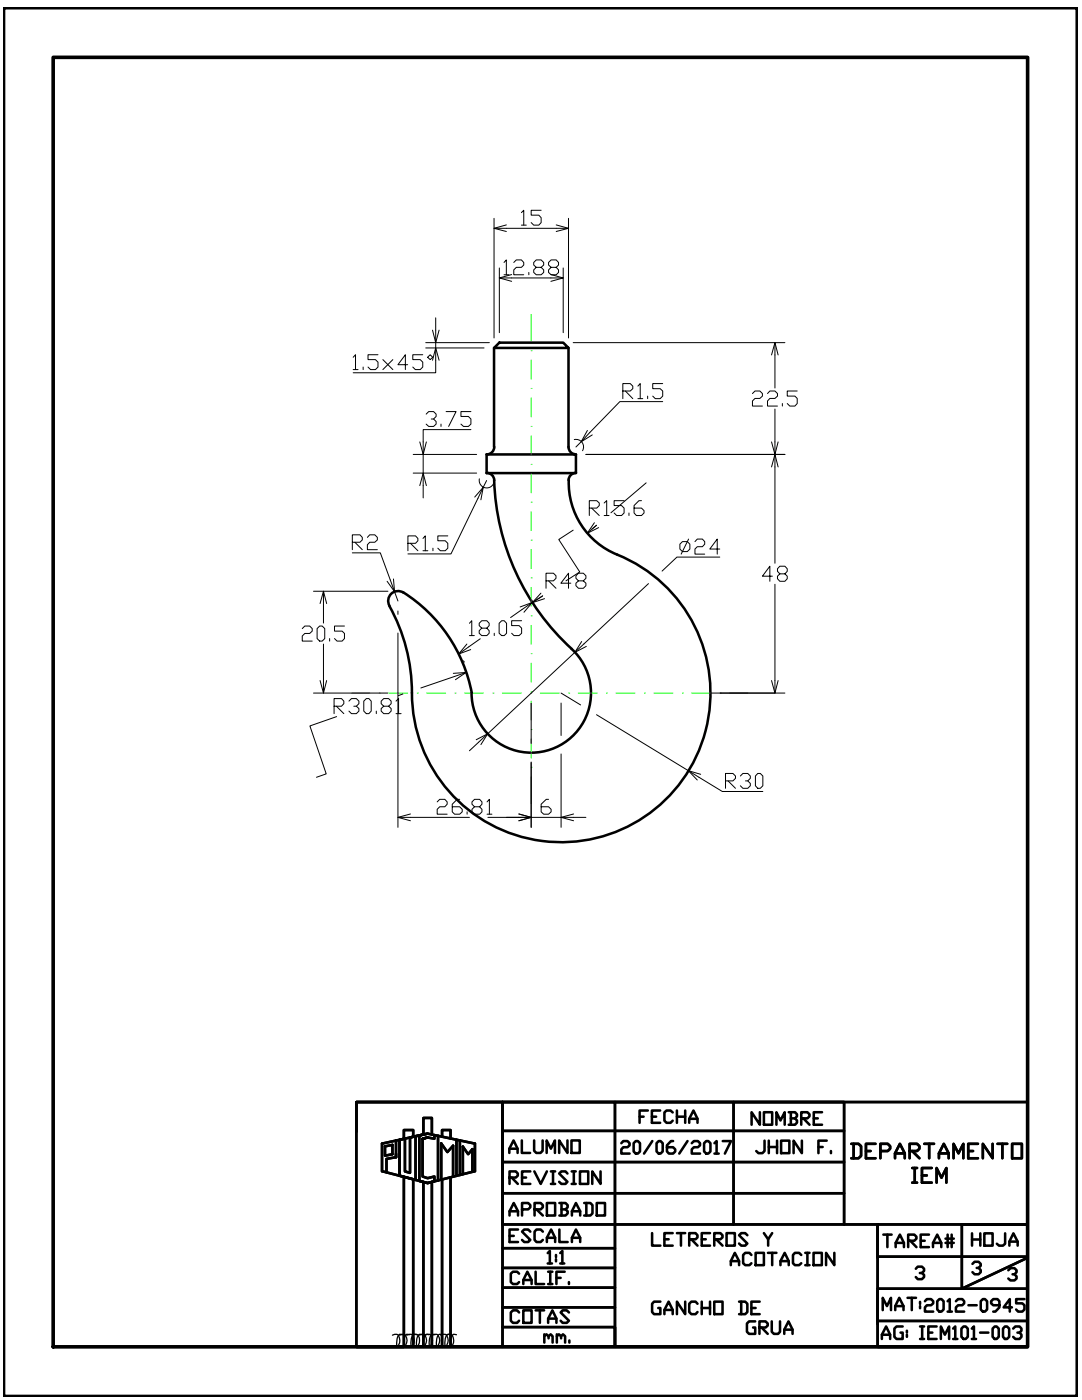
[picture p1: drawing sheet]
<svg xmlns="http://www.w3.org/2000/svg" width="216mm" height="279mm" viewBox="0 0 216 279" stroke-linecap="round" stroke-linejoin="round" font-family="sans-serif">
<!-- layer: Perfil visible -->
<path d="M98.6 69.4v19.8M99.6 68.4h12.8l1 1h-14.8zM113.4 69.4v19.8a1.5 1.5 0 0 0 1.5 1.5M97.1 90.7h17.8v3.7h-17.8zM97.1 94.4a1.5 1.5 0 0 1 1.5 1.4 47.5 47.5 0 0 0 15.5 33.7M98.6 89.2a1.5 1.5 0 0 1-1.5 1.5M113.5 95.8a15.5 15.5 0 0 0 9.6 14.9 29.8 29.8 0 0 1 4.9 52.7 29.8 29.8 0 0 1-45.8-26.5 35.7 35.7 0 0 0-4.5-16M114.6 90.6v.1M114.9 94.4a1.5 1.5 0 0 0-1.5 1.4M80.5 118.2a30.6 30.6 0 0 1 13.6 20.1M80.5 118.3a1.97 1.97 0 0 0-2.4 .2 1.97 1.97 0 0 0-.4 2.4M114 129.5a11.9 11.9 0 0 1-3.2 19.7 11.9 11.9 0 0 1-16.7-10.9" fill="none" stroke="#000" stroke-width=".51"/>
<!-- layer: continua -->
<g fill="none" stroke="#000" stroke-width=".51">
<path d="M71.1 219.9h133.9v48.9h-133.9zM100.3 219.9h22.4v48.9v-3.9h-22.4M100.3 219.9v24.5h104.7M100.3 219.9v13.8M122.7 219.9h23.7v24.5M146.4 219.9h22v24.5M71.1 225.9v-6h29.2v48.9M76.2 228.2l9.1-2 9.5 2v5.5l-9.5 2.4-9.1-2.4zM76.8 228.8l1.5-.3v1.8l-1.5 .3zM79 227.6v3.3l-1.9 .4v2.6M79.8 227.6l-.1-.1v7.2M80.6 234.9v33.9h-9.5h9.5"/>
<path d="M82.5 226.9v-1.4h-1.9v1.8M82.5 235.3v33.5M84.1 226.5l-.4 .1v9.1l1.6 .4 1.4-.4v-.9l-1.4 .3-1-.3v-7.5l1-.3-1 .3M84.5 235.9v32.9M85.3 226.2l-2.4 .6v8.7l-3.2-.9v-7.1l1.1-.3v6.6l1 .3v-7.1l1.1-.2M86.2 226.4v-3.3h-1.7v3.4M86.2 235.9v32.9M86.7 226.5v.8l-1.4-.3M87.4 226.7v8.9M88.2 226.8v-1.3h1.7v1.7M88.2 235.4v33.4M89.9 235v33.8"/>
<path d="M90.4 234.8v-6.1l-1.1 1.2-1.3-1.7v7.2M91.1 227.5v7.2M91.8 227.6v6.9M94.3 233.9v-4.6l-.9 1-1-1.5v5.5M100.3 231.9h68.1M100.3 225.7h68.1M101.6 230.1v-.9l.9-1.6 .8 1.6v.9M101.6 229.2h1.7M101.7 235h1.2l.4-.4v-.4l-.4-.4h-1.2v2.5M102.1 235l1.2 1.3M104.1 227.6v2.5h1.7M104.2 235h.8"/>
<path d="M105.8 233.8h-1.6v2.5h1.6M106.6 227.6v2.1l.4 .4h.9l.4-.4v-2.1M106.6 233.8l1.3 2.5 1.2-2.5M109.1 230.1v-2.5l.8 1.6 .8-1.6v2.5M109.9 236.3h.9M109.9 233.8h.9M110.3 233.8v2.5M113.2 234.2l-.4-.4h-.8l-.4 .4 1.6 1.7-.4 .4h-.8l-.4-.4M113.2 227.6v2.5l-1.6-2.5v2.5M114 227.6h1.7v2.5h-1.7zM114.1 236.3h.8M114.1 233.8h.8"/>
<path d="M114.5 233.8v2.5M115.7 233.8h1.7v2.5h-1.7zM119.8 233.8v2.5l-1.6-2.5v2.5M124 228.1l.4-.4h.8l.4 .4v.5l-.4 .4h-.8l-.4 .4v.8h1.6M126.4 228.1l.5-.4h.4l.4 .4v1.7l-.4 .4h-.4l-.5-.4zM127.6 222.9h.8M129.3 221.6h-1.7v2.5M130.1 222.9h.8M130.2 227.7l-1.7 2.5M131.4 227.7h.4l.4 .4v1.7l-.4 .4h-.4l-.4-.4v-1.7zM131.7 221.6h-1.6v2.5h1.6M134.2 222l-.4-.4h-.8l-.4 .4v1.7l.4 .4h.8l.4-.4"/>
<path d="M134.3 227.7h-.4l-.8 .9v1.2l.4 .4h.8l.4-.4v-.4l-.4-.4h-1.2M135.1 222.9h1.6M135.1 221.6v2.5M136.7 221.6v2.5M137.2 227.7l-1.7 2.5M137.5 224.1v-.8l.9-1.7 .8 1.7v.8M137.5 223.3h1.7M138 228.1l.5-.4h.8l.4 .4v.5l-.4 .4h-.8l-.5 .4v.8h1.7M140.5 228.1l.4-.4h.4l.5 .4v1.7l-.5 .4h-.4l-.4-.4zM142.6 228.1l.4-.4v2.5M142.6 230.2h.8M144.2 227.7h1.7l-1.3 2.5"/>
<path d="M151.6 222v2.5l-1.6-2.5v2.5M152.4 222h1.7v2.5h-1.7zM152.6 227.6v2.1l-.5 .4h-.8l-.4-.4M153.4 227.6v2.5M153.4 228.9h1.7M154.9 224.5v-2.5l.8 1.6 .9-1.6v2.5M155.1 227.6v2.5M155.9 227.6h1.6v2.5h-1.6zM157.4 222h1.3l.3 .4v.4l-.3 .4M157.8 223.2h.9l.3 .4v.4l-.3 .5h-1.3M157.8 222v2.5M159.9 223.2h1.2l.4-.4v-.4l-.4-.4h-1.2v2.5"/>
<path d="M160 227.6v2.5l-1.6-2.5v2.5M160.3 223.2l1.2 1.3M162.4 223.2h.8M163.3 228.9h.9M164 222h-1.6v2.5h1.6M165 227.6h-1.7v2.5M165.8 229.7v.4M168.4 238.1h-68.1v6.3M169.9 228.3h1.4l.5 .4v2l-.5 .5h-1.4M170.3 228.3v2.9M172.8 229.7h.9M174.7 228.3h-1.9v2.9h1.9"/>
<path d="M175.7 229.7h1.5l.4-.5v-.5l-.4-.4h-1.5v2.9M178.6 231.2v-1l1-1.9 .9 1.9v1M178.6 230.2h1.9M181.5 229.7h1.5l.5-.5v-.5l-.5-.4h-1.5v2.9M182 229.7l1.5 1.5M182 233.1h1M182 236h1M182.5 233.1v2.9M184 234.6h.9M184.4 228.3h2M185.4 228.3v2.9M185.9 233.1h-1.9v2.9h1.9"/>
<path d="M186.9 236v-2.9l1 1.9 .9-1.9v2.9M187.4 231.2v-1l.9-1.9 1 1.9v1M187.4 230.2h1.9M190.3 231.2v-2.9l.9 1.9 1-1.9v2.9M193.2 229.7h1M195.1 228.3h-1.9v2.9h1.9M198.1 228.3v2.9l-2-2.9v2.9M199 228.3h2M200 228.3v2.9M202 228.3h1.9v2.9h-1.9zM100.3 257h22.4M100.3 253h22.4"/>
<path d="M100.3 249.1h22.4M101.7 242.6v-.9l.8-1.6 .9 1.6v.9M101.7 246.6h.8M101.7 241.7h1.7M103.4 245.4h-1.7v2.5h1.7M103.6 254.2l-.4-.4h-.9l-.4 .4v1.7l.4 .4h.9l.4-.4M104.2 241.4h1.2l.4-.5v-.4l-.4-.4h-1.2v2.5M104.4 256.3v-.8l.8-1.7 .9 1.7v.8M104.4 255.5h1.7M105.8 245.8l-.4-.4h-.8l-.4 .4 1.6 1.7-.4 .4h-.8l-.4-.4M106.7 241.4h1.2l.4-.5v-.4l-.4-.4h-1.2v2.5M106.9 253.8v2.5h1.7"/>
<path d="M107 241.4l1.3 1.2M108.3 245.8l-.4-.4h-.9l-.3 .4v1.7l.3 .4h.9l.4-.4M109.1 247.9v-.9l.9-1.6 .8 1.6v.9M109.1 240.1h1.7v2.5h-1.7zM109.1 247h1.7M109.3 250.1l.4-.4v2.5M109.3 252.2h.8M109.4 253.8h.8M109.4 256.3h.8M109.8 253.8v2.5M110.9 250.5v.4M110.9 251.3v.4"/>
<path d="M111 255h.9M111.6 245.4v2.5h1.7M111.6 240.1h1.2l.5 .4v.4l-.5 .5M111.8 250.1l.4-.4v2.5M111.8 252.2h.8M112 241.4h.8l.5 .3v.5l-.5 .4h-1.2M112 240.1v2.5M112.7 253.8h-1.7v2.5M113.5 255.9v.4M114.1 247.9v-.9l.8-1.6 .9 1.6v.9M114.1 242.6v-.9l.8-1.6 .9 1.6v.9M114.1 247h1.7"/>
<path d="M114.1 241.7h1.7M116.6 240.1h1.2l.4 .4v1.7l-.4 .4h-1.2M117 240.1v2.5M119.1 240.1h1.6v2.5h-1.6zM130.1 246.1v2.5h1.7M131.8 259.8h-1.3l-.4 .4v1.6l.4 .5h1.3v-1.3h-.5M132.6 247.3h.8M134.2 246.1h-1.6v2.5h1.6M135.1 246.1h1.6M135.9 246.1v2.5M136.7 259.8v2.5l-1.6-2.5v2.5M137.5 247.3h1.3l.4-.4v-.4l-.4-.4h-1.3v2.5"/>
<path d="M138 247.3l1.2 1.3M140 247.3h.8M140 259.8v2.5M141.7 246.1h-1.7v2.5h1.7M141.7 259.8v2.5M142.5 247.3h1.2l.5-.4v-.4l-.5-.4h-1.2v2.5M142.5 259.8h1.7v2.5h-1.7zM142.9 247.3l1.3 1.3M145 246.1h1.6v2.5h-1.6zM145.8 252.5v-.8l.8-1.7 .9 1.7v.8M145.8 251.7h1.7M147.5 259.8h1.2l.4 .4v1.6l-.4 .5h-1.2"/>
<path d="M147.9 259.8v2.5M149.1 246.5l-.4-.4h-.8l-.4 .4 1.6 1.7-.4 .4h-.8l-.4-.4M149.9 250.5l-.4-.5h-.8l-.4 .5v1.6l.4 .4h.8l.4-.4M150.8 250h1.6v2.5h-1.6zM151.6 259.8h-1.7v2.5h1.7M152.4 246.1l.9 1.2v1.3M153.2 250h1.7M154.1 246.1l-.8 1.2M154.1 250v2.5M155.7 252.5v-.8l.9-1.7 .8 1.7v.8M155.7 251.7h1.7M159.9 250.5l-.4-.5h-.9l-.4 .5v1.6l.4 .4h.9l.4-.4"/>
<path d="M160.7 250h.8M160.7 252.5h.8M161.1 250v2.5M162.3 250h1.7v2.5h-1.7zM166.5 250v2.5l-1.7-2.5v2.5M175.1 251v-6.6v24.4h29.9h-29.9M175.1 257.6v6.7M175.2 250.8h29.8v6.4h-29.9M176.3 246.4h1.6M177.1 246.4v2.5M178.7 248.9v-.9l.9-1.6 .8 1.6v.9M178.7 248h1.7"/>
<path d="M181.1 259h1.7M181.2 247.6h1.2l.5-.4v-.4l-.5-.4h-1.2v2.5M181.6 247.6l1.3 1.3M181.9 259v2.5M182.7 253.2l.4-.4h.9l.4 .4v.4l-.4 .5h-.5M183.6 259.8v.4M183.7 247.6h.8M184 254.1l.4 .3v.5l-.4 .4h-.9l-.4-.4M184.6 259.7l.3-.4h.9l.4 .4v.4l-.4 .4h-.9l-.3 .4v.9h1.6M185.4 246.4h-1.7v2.5h1.7M186.2 248.9v-.9l.8-1.6 .8 1.6v.9M186.2 248h1.6"/>
<path d="M187 259.7l.4-.4h.5l.4 .4v1.6l-.4 .5h-.5l-.4-.5zM188.7 248h1.6M188.7 247.2h1.6M189.1 259.7l.4-.4v2.5M189.1 246.4v2.5M189.9 246.4v2.5M190.7 259.7l.5-.4h.8l.4 .4v.4l-.4 .4h-.8l-.5 .4v.9h1.7M194 246.1v2.5M194 247.4h1.6M194 252.2l.5-.4h.8l.4 .4v.4l-.4 .4h-.4M195.3 253l.4 .5v.4l-.4 .4h-.8l-.5-.4M195.6 246.1v2.5"/>
<path d="M195.7 259.7l.4-.4h.4l.5 .4v1.6l-.5 .5h-.4l-.4-.5zM195.8 244.4h9.2h-13.1v12.8l13.1-6.2v6.6M196.4 246.1h1.7v2.5h-1.7zM200.6 246.1v2.1l-.5 .4h-.8l-.4-.4M201.2 253.5l.4-.4h.8l.4 .4v.4l-.4 .4h-.4M201.4 248.6v-.8l.8-1.7 .9 1.7v.8M201.4 247.8h1.7M202.4 254.3l.4 .4v.5l-.4 .3h-.8l-.4-.3M204.4 259.3h-1.6v.8h1.2l.4 .4v.8l-.4 .5h-.9l-.3-.5M100.3 260.9h22.4M103.6 261.9l-.4-.4h-.9l-.4 .4v1.7l.4 .4h.9l.4-.4M104.4 261.5h1.7v2.5h-1.7z"/>
<path d="M106.9 261.5h1.7M107.7 261.5v2.5M108.6 266.7l.4-.4 .5 .4v.4M108.6 266.3v1.6M109.4 264v-.8l.8-1.7 .8 1.7v.8M109.4 263.2h1.6M109.5 266.7l.4-.4 .4 .4v1.2M111.1 266.7l.4-.4 .5 .4v.4M111.1 266.3v1.6M112 266.7l.3-.4 .5 .4v1.2M113.5 261.9l-.4-.4h-.8l-.4 .4 1.6 1.7-.4 .4h-.8l-.4-.4M113.6 267.5v.4"/>
<path d="M132.6 262.3v-.9l.8-1.6 .8 1.6v.9M132.6 261.4h1.6M139.2 260.2l-.4-.4h-.8l-.5 .4v1.6l.5 .5h.8l.4-.5M140 261h1.7M149.9 261h.9M150.7 263.7h-1.2l-.5 .4v1.7l.5 .4h1.2v-1.3h-.4M151.5 264.9h1.3l.4-.3v-.5l-.4-.4h-1.3v2.5M152 264.9l1.2 1.3M154 263.7v2.1l.4 .4h.9l.3-.4v-2.1M156.5 266.2v-.8l.8-1.7 .8 1.7v.8M156.5 265.4h1.6M175.1 263.6h29.9"/>
<path d="M176 267.2v-.8l.8-1.7 .8 1.7v.8M176 266.4h1.6M176.1 261.5v-2.5l.9 1.7 .8-1.7v2.5M178.6 261.5v-.8l.8-1.7 .9 1.7v.8M178.6 260.7h1.7M180.1 264.7h-1.2l-.4 .4v1.7l.4 .4h1.2v-1.2h-.4M181 265.6v.4M181 266.4v.4M183.6 260.7v.4M183.6 264.7h.8M183.6 267.2h.8M184 264.7v2.5"/>
<path d="M185.2 266h.8M186.9 264.7h-1.7v2.5h1.7M187.7 267.2v-2.5l.8 1.7 .9-1.7v2.5M189.1 261.8h.8M190.2 265.1l.4-.4v2.5M190.2 267.2h.8M191.8 265.1l.5-.4h.4l.4 .4v1.7l-.4 .4h-.4l-.5-.4zM193.2 260.5h1.7M193.9 265.1l.4-.4v2.5M193.9 267.2h.9M195.6 266h1.6M198.1 265.1l.4-.4h.4l.4 .4v1.7l-.4 .4h-.4l-.4-.4z"/>
<path d="M199.4 260.5h-1.2l-.4-.4v-.4l.4-.4h.8l.4 .4v1.2l-.8 .9h-.4M200.5 264.7h.4l.5 .4v1.7l-.5 .4h-.4l-.4-.4v-1.7zM201.9 260.9h-1.6l1.2-1.6v2.5M202.2 265.1l.4-.4h.8l.4 .4v.5l-.4 .4h-.4M203.4 266l.4 .4v.4l-.4 .4h-.8l-.4-.4"/>
</g>
<!-- layer: 0 -->
<g fill="none" stroke="#000" stroke-width=".25">
<path d="M78.3 266.5l.9-.2a1.74 1.74 0 0 1 .2 2.5M79.7 266.5l.9-.2a1.74 1.74 0 0 1 .2 2.5M80.3 266.4l-.4-.1a.78 .78 0 0 0-.7 .9l-.1 1.6M81.2 266.5l.9-.2a1.74 1.74 0 0 1 .1 2.5M81.7 266.4l-.4-.1a.78 .78 0 0 0-.7 .9v1.6M82.2 266.5l.9-.2a1.68 1.68 0 0 1 .2 2.5M83.2 266.4l-.5-.1a.78 .78 0 0 0-.6 .9l-.1 1.6M83.6 266.5l.9-.2a1.74 1.74 0 0 1 .2 2.5M84.3 266.4l-.5-.1a.78 .78 0 0 0-.6 .9l-.1 1.6M84.8 266.5l.9-.2a1.74 1.74 0 0 1 .2 2.5M85.6 266.4l-.4-.1a.78 .78 0 0 0-.7 .9v1.6M86.3 266.5l.9-.2a1.74 1.74 0 0 1 .1 2.5"/>
<path d="M86.8 266.4l-.4-.1a.78 .78 0 0 0-.7 .9v1.6M88 266.5l.8-.2a1.74 1.74 0 0 1 .2 2.5M88.3 266.4l-.5-.1a.78 .78 0 0 0-.6 .9l-.1 1.6M89.1 266.5l.8-.2a1.78 1.78 0 0 1 .3 2.5M89.9 266.4l-.4-.1a.78 .78 0 0 0-.7 .9v1.6M91.1 266.4l-.4-.1a.78 .78 0 0 0-.7 .9l-.1 1.6"/>
</g>
<!-- layer: marco -->
<path d="M.7 1.5h214.3v277.2h-214.3zM10.6 11.4h194.4v257.4h-194.4z" fill="none" stroke="#000" stroke-width=".72"/>
<!-- layer: Eje -->
<g fill="none" stroke="#0f0" stroke-width=".2">
<path d="M106 77.5h.1M106 70h.1M106 62.8v5.3M106 71.9v3.8M106 79.4v3.8M106 92.7h.1M106 85.1h.1M106 87v3.8M106 94.5v3.9M106 115.3h.1M106 107.8h.1M106 100.2h.1"/>
<path d="M106 102.1v3.8M106 109.7v3.8M106 117.2v3.8M70.2 138.3h3.6M75.7 138.3h.1M77.6 138.3h3.8M83.3 138.3h.1M85.1 138.3h3.8M90.8 138.3h.1M92.7 138.3h3.8M98.4 138.3h.1M100.2 138.3h3.8"/>
<path d="M105.9 138.3h.1M106 138h.1M106 130.4h.1M106 122.9h.1M106 124.8v3.8M106 132.3v3.8M106 139.9v3.8M107.8 138.3h3.8M113.5 138.3h.1M115.4 138.3h3.8M121 138.3h.1M122.9 138.3h3.8"/>
<path d="M128.6 138.3h.1M130.5 138.3h3.8M136.2 138.3h.1M138 138.3h3.8M143.7 138.3h.1M145.6 138.3h3.6M106 153.1h.1M106 145.6h.1M106 147.5v3.8M106 155v5.4"/>
</g>
<!-- layer: cota -->
<g fill="none" stroke="#000" stroke-width=".2">
<path d="M98.6 43.6v23.9M99.6 53.5v12.9M100.6 52.4l.4-.5v2.9M100.6 54.8h.9M101 45.6h10M102.1 55.5h7.8M102.5 52.4l.5-.5h1l.5 .5v.5l-.5 .5h-1l-.5 .5v.9h2M104 42.4l.5-.4v2.9M104 44.9h1M105.5 54.4v.4M107 53.4l-.5-.5v-.5l.5-.5h1l.5 .5v.5l-.5 .5h-1l-.5 .5v.5l.5 .4h1l.5-.4v-.5l-.5-.5M108 42h-2v.9h1.5l.5 .5v1l-.5 .5h-1l-.5-.5"/>
<path d="M110 53.4l-.5-.5v-.5l.5-.5h1l.4 .5v.5l-.4 .5h-1l-.5 .5v.5l.5 .4h1l.4-.4v-.5l-.4-.5M112.4 53.5v12.9M113.4 43.6v23.9M70.5 71.3l.4-.5v3M70.5 73.8h.9M72.5 73.3v.5M75.4 70.8h-2v1h1.5l.5 .5v1l-.5 .5h-1l-.5-.5M76.4 71.8l2 2M78.4 71.8l-2 2M81.4 72.8h-2l1.5-2v3M84.4 70.8h-2v1h1.4l.6 .5v1l-.6 .5h-.9l-.5-.5M84.9 68.4h12.7"/>
<path d="M84.9 69.4h11.7M85.3 71.3l.5-.5 .5 .5-.5 .5zM86.9 71.9v2.5h-16.4M86.9 63.4v2.5M86.9 68.4v1M114.4 68.4h42.2M124.3 78h1.5l.5-.4v-.5l-.5-.5h-1.5v3M124.8 78l1.5 1.6M127.3 77.1l.4-.5v3M127.3 79.6h1M129.2 79.1v.5M132.2 76.6h-2v1h1.5l.5 .4v1.1l-.5 .5h-.9l-.6-.5"/>
<path d="M150.1 78.5l.6-.5h.9l.5 .5v.6l-.5 .4h-.9l-.6 .5v1h2M153.1 78.5l.5-.5h1l.5 .5v.6l-.5 .4h-1l-.5 .5v1h2M154.6 70.8v6.6M159.1 78h-2v1.1h1.5l.5 .4v1l-.5 .5h-1l-.5-.5M82.5 90.7h12.6M82.5 94.4h12.6M84.4 90.7v3.7M84.4 96.9v2.5M85 82.6l.5-.5h1l.5 .5v.5l-.5 .5h-.5M86.5 83.6l.5 .5v.5l-.5 .5h-1l-.5-.5M88 84.6v.5M89 82.1h2l-1.5 3"/>
<path d="M94 85.7h-9.6v2.5M94 82.1h-2v1h1.5l.5 .5v1l-.5 .5h-1l-.5-.5M95.4 99.5l-5.4 11h-8.6M95.7 95.6a1.5 1.5 0 0 0 1.3 1.8 1.5 1.5 0 0 0 1.6-1.6M97.1 95.9l-.7 1.4M114.6 87.7a1.5 1.5 0 0 1 1.5 .6 1.5 1.5 0 0 1 .1 1.6M116 88.2l-1.1 1M116.9 90.7h39.7M124.5 99.9h-2v1h1.5l.5 .5v1l-.5 .5h-1l-.5-.5M128 99.9h-.5l-1 1v1.5l.5 .5h1l.5-.5v-.5l-.5-.5h-1.5M128.9 96.4l-7 5.9M132.2 80.2h-8.5l-6 6.1"/>
<path d="M154.6 81.6v6.6M154.6 93.2v19.2M156.1 80.5v.5M62.6 118h14.8M70.3 110.3h5.6l2 5.5M70.3 108.2h1.5l.5-.4v-.6l-.5-.5h-1.5v3M70.8 108.2l1.5 1.5M73.3 107.2l.5-.5h1l.5 .5v.6l-.5 .4h-1l-.5 .5v1h2M78.7 118.1l.7 1.8M81.4 108.4h1.5l.5-.5v-.4l-.5-.6h-1.5v3M81.9 108.4l1.5 1.5M84.4 107.5l.5-.6v3"/>
<path d="M84.4 109.9h1M86.4 109.4v.5M89.4 106.9h-2v1h1.4l.6 .5v1l-.6 .5h-.9l-.5-.5M108.3 118.9l-1.9 1.2M109 115.9h1.4l.5-.5v-.5l-.5-.5h-1.4v3M109.5 115.9l1.4 1.5M113.9 116.4h-2l1.5-2v3M114.4 105.8l-2.9 1.9 4.2 6.4-2.8 1.8M115.4 115.9l-.5-.5v-.5l.5-.5h1l.5 .5v.5l-.5 .5h-1l-.5 .5v.5l.5 .5h1l.5-.5v-.5l-.5-.5M117.6 101.4h1.5l.5-.5v-.5l-.5-.5h-1.5v3M118.1 101.4l1.5 1.5M119 104.8l-.9 .8"/>
<path d="M120.6 100.4l.5-.5v3M120.6 102.9h.9M125.5 102.4v.5M129.4 116.5l-12.9 12M135.7 108.6l.5-.5h.9l.6 .5v1l-.6 .5h-.9l-.5-.5zM137.4 107.6l-1.5 3M138.7 108.1l.4-.5h1.1l.4 .5v.5l-.4 .5h-1.1l-.4 .5v1h1.9M143.6 111.2h-8.5l-3 2.8M143.6 109.6h-2l1.5-2v3M154.1 115h-2l1.5-2v3M154.6 116.6v19.2M155.6 114.5l-.5-.5v-.5l.5-.5h1l.5 .5v.5l-.5 .5h-1l-.5 .5v.5l.5 .5h1l.5-.5v-.5l-.5-.5"/>
<path d="M60.3 125.4l.5-.5h1l.5 .5v.6l-.5 .4h-1l-.5 .5v1h2M62.6 138.3h14.8M63.3 125.4l.5-.5h.5l.5 .5v2l-.5 .5h-.5l-.5-.5zM64.5 120.5v3.8M64.5 128.5v7.3M65.8 127.4v.5M68.7 124.9h-2v1.1h1.6l.4 .4v1l-.4 .5h-1l-.6-.5M69.6 139.9l.5-.5h1l.5 .5v.5l-.5 .5h-.5M72.6 139.9l.5-.5h.5l.5 .5v2l-.5 .5h-.5l-.5-.5zM79 139.9l.5-.5v3M79.4 121.9v.7M79.4 126.3v38.8"/>
<path d="M80.4 138.5l-.9 .3M90.7 135l-6.7 2.3M92.5 131.9l.2 .2M93.7 124.4l.4-.5v2.9M93.7 126.8h.9M95.8 127.5l-2.3 1.6M96.1 125.4l-.5-.5v-.5l.5-.5h1l.5 .5v.5l-.5 .5h-1l-.5 .5v.5l.5 .4h1l.5-.4v-.5l-.5-.5M98.6 126.4v.4M99.6 124.4l.5-.5h.5l.5 .5v2l-.5 .4h-.5l-.5-.4zM104.1 123.9h-2v1h1.5l.5 .5v1l-.5 .4h-1l-.5-.4M104.2 121.6l-2.3 1.6M107.1 121.6l.2 .2"/>
<path d="M112 138.3l3.9 2.4M114.7 130.2l-17.4 16.2M141.7 138.3h14.9M66.7 140.9h1.4l.5-.5v-.5l-.5-.5h-1.4v3M67.1 140.9l1.5 1.5M67.2 143l-5.4 1.9 3.3 9.5-2 .7M71.1 140.9l.5 .5v.5l-.5 .5h-1l-.5-.5M75.1 141.9v.5M76.6 140.9l-.5-.5v-.5l.5-.5h.9l.5 .5v.5l-.5 .5h-.9l-.5 .5v.5l.5 .5h.9l.5-.5v-.5l-.5-.5M79 142.4h1M91.7 159.5h-.5l-1 1v1.5l.5 .5h1l.5-.5v-.5l-.5-.5h-1.5M95.5 148.1l-1.8 1.7"/>
<path d="M106 140.3v8.1M106 152.1v13M109.5 159.5h-.5l-1 1v1.5l.5 .5h1l.5-.5v-.5l-.5-.5h-1.5M112 140.3v6.5M112 150.5v14.6M119 142.6l18.4 11.2M139.5 155.1l4.6 2.9h8.1M144.8 155.8h1.4l.6-.5v-.4l-.6-.5h-1.4v2.9M145.3 155.8l1.5 1.5M147.7 154.9l.5-.5h1l.5 .5v.4l-.5 .5h-.5M149.2 155.8l.5 .6v.4l-.5 .5h-1l-.5-.5M151.2 154.4h.5l.5 .5v1.9l-.5 .5h-.5l-.5-.5v-1.9z"/>
<path d="M81.9 163.1h11.8M87.2 160l.5-.5h1.1l.4 .5v.5l-.4 .5h-1.1l-.5 .5v1h2M93.2 162v.5M94.7 161l-.5-.5v-.5l.5-.5h1l.5 .5v.5l-.5 .5h-1l-.5 .5v.5l.5 .5h1l.5-.5v-.5l-.5-.5M97.2 160l.4-.5v3M97.2 162.5h1M97.4 163.1h6.1M106 163.1h6M114.5 163.1h2.4"/>
</g>
<!-- layer: 0 -->
<g fill="none" stroke="#000" stroke-width=".2">
<path d="M98.6 45.6h2.4M99.6 55.5h2.5M101 44.9l-2.4 .7 2.4 .6M102.1 54.8l-2.5 .7 2.5 .6M109.9 54.8l2.5 .7-2.5 .6M109.9 55.5h2.5M111 44.9l2.4 .7-2.4 .6M111 45.6h2.4M86.3 65.9l.6 2.5 .7-2.5M86.3 71.9l.6-2.5 .7 2.5M86.9 65.9v2.5M86.9 69.4v2.5"/>
<path d="M154 70.8l.6-2.4 .7 2.4M154.6 68.4v2.4M83.8 96.9l.6-2.5 .7 2.5M83.8 88.2l.6 2.5 .7-2.5M84.4 88.2v2.5M84.4 94.4v2.5M94.7 99.2l1.7-1.9-.4 2.5M96.4 97.3l-1 2.2M117.2 85.9l-1.2 2.3 2.2-1.4M117.7 86.3l-1.7 1.9M154 93.2l.6-2.5 .7 2.5M154 88.2l.6 2.5 .7-2.5"/>
<path d="M154.6 88.2v5M64.5 118v2.5M77.9 115.8l.8 2.3M78.5 115.5l.2 2.6-1.5-2.1M107.9 118.4l-1.7 1.9 2.5-.8M108.3 118.9l-2.1 1.4M118.6 104.3l-1.4 2.1 2.3-1.1M119 104.8l-1.8 1.6M63.9 120.5l.6-2.5 .7 2.5M63.9 135.8l.6 2.5 .7-2.5M64.5 135.8v2.5M90.5 134.4l2.5-.2-2.1 1.5"/>
<path d="M93 134.2l-2.3 .8M93.2 128.5l-1.7 2 2.4-.9M93.5 129.1l-2 1.4M103.8 121.1l2.4-.9-1.7 2M106.2 120.2l-2 1.4M116.1 128l-1.4 2.2 2.3-1.2M116.5 128.5l-1.8 1.7M154 135.8l.6 2.5 .7-2.5M154.6 135.8v2.5M95 147.6l2.3-1.2-1.3 2.2M97.3 146.4l-1.8 1.7M137.4 153.8l2.1 1.3"/>
<path d="M139.8 154.5l-2.4-.7 1.7 1.9M79.4 163.1h2.5M81.9 162.4l-2.5 .7 2.5 .7M103.5 162.4l2.5 .7-2.5 .7M103.5 163.1h2.5M112 163.1h2.5M114.5 162.4l-2.5 .7 2.5 .7"/>
</g>
</svg>
